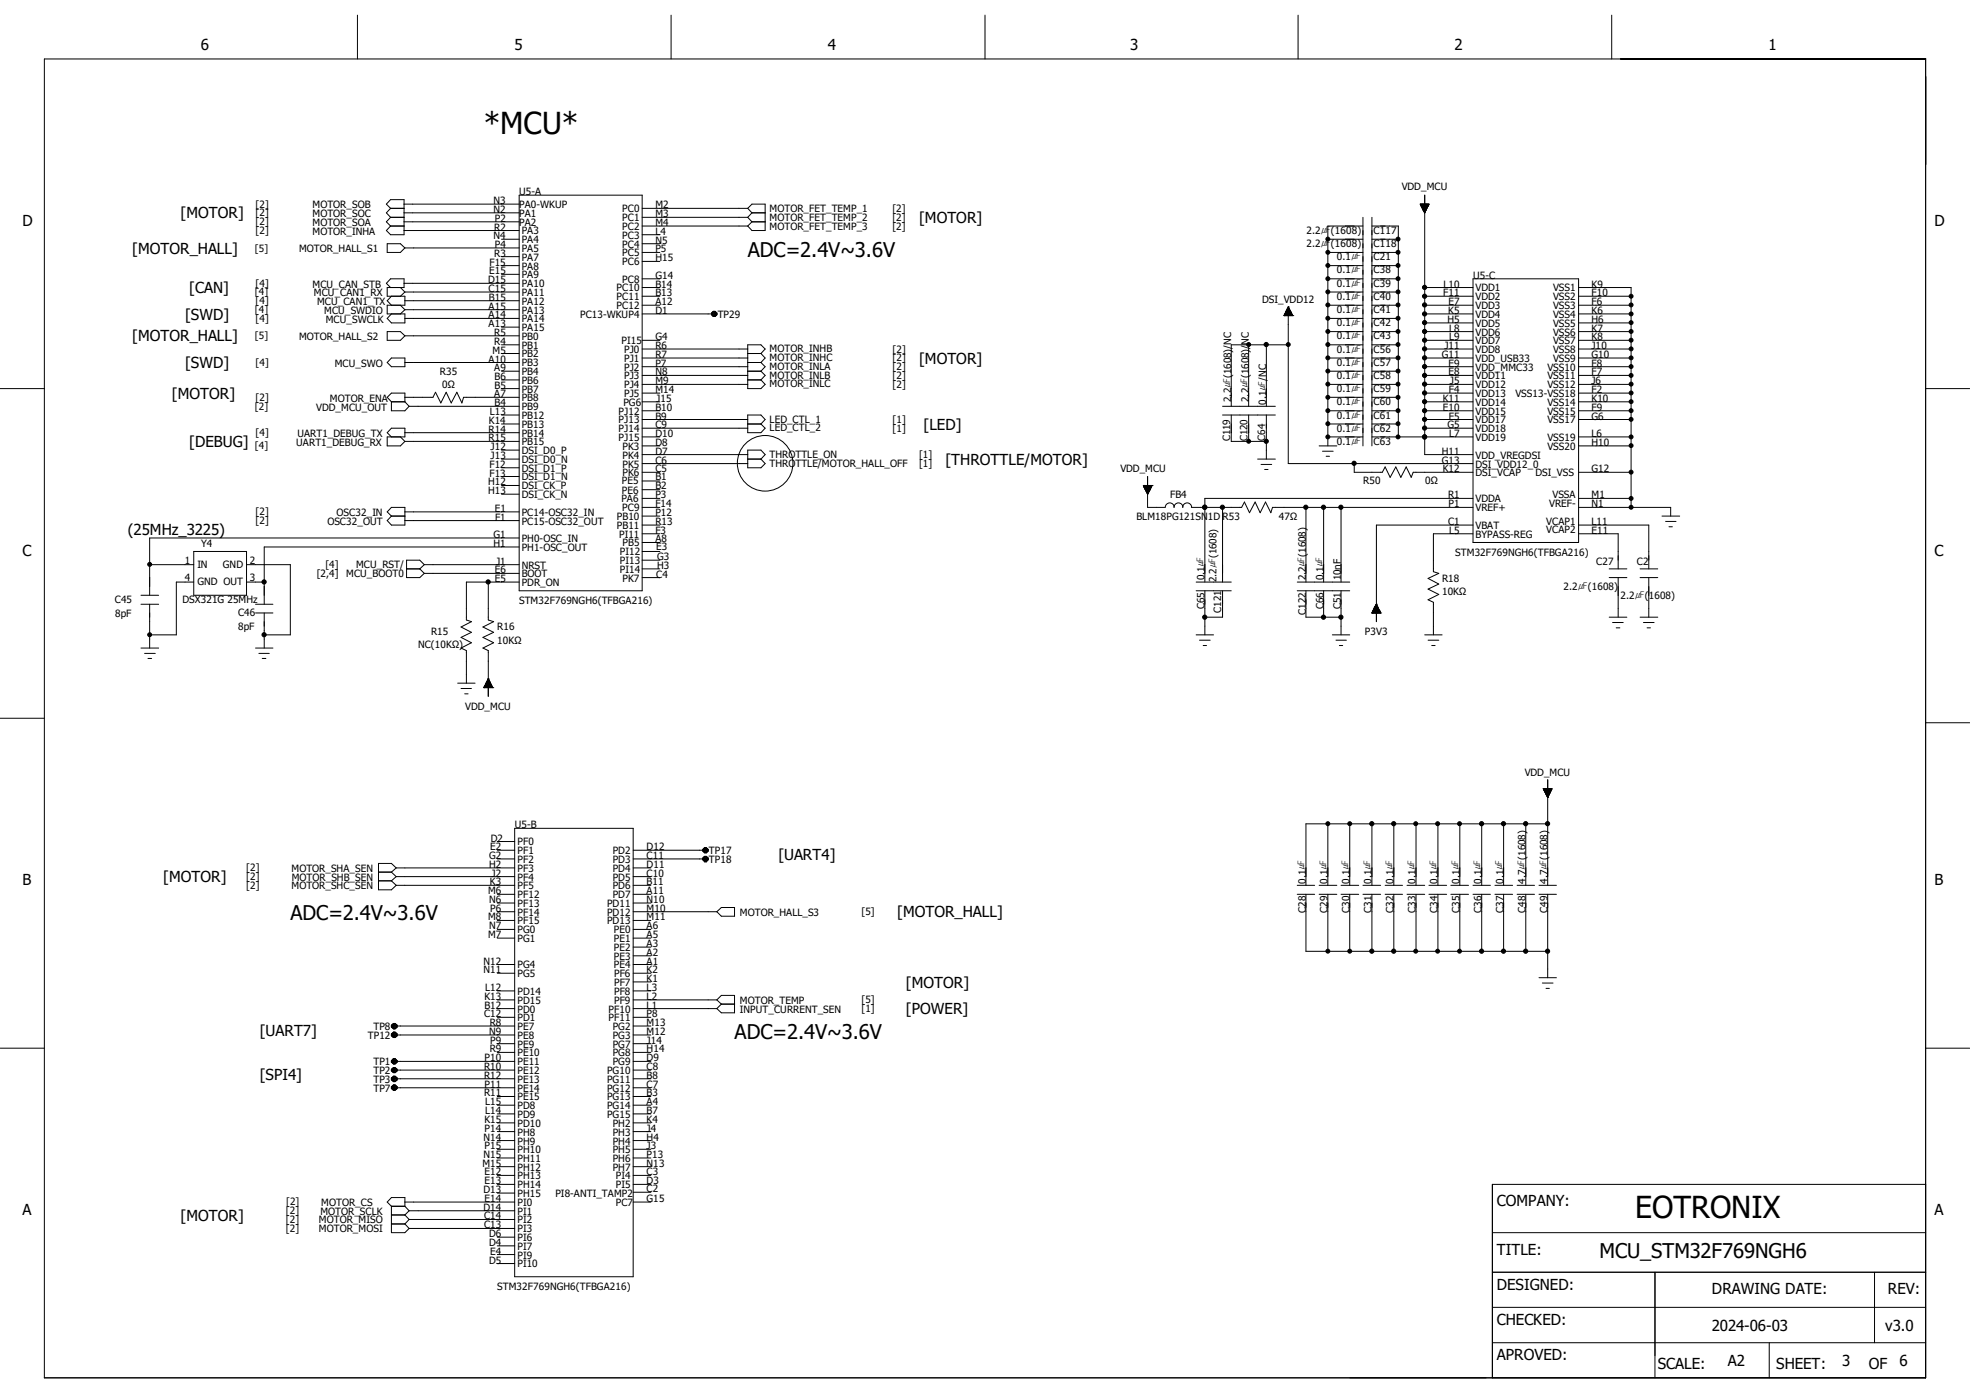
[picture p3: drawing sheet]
<svg xmlns="http://www.w3.org/2000/svg" width="297mm" height="210mm" viewBox="0 0 297 210" stroke-linecap="round" stroke-linejoin="round" font-family="sans-serif">
<defs><g id="words">
<g font-size="4.6">
<text x="72.9" y="20.2">*MCU*</text>
<text x="246.5" y="183.6">EOTRONIX</text>
</g>
<g font-size="3.1">
<text x="112.7" y="38.7">ADC=2.4V~3.6V</text>
<text x="43.8" y="138.8">ADC=2.4V~3.6V</text>
<text x="110.7" y="156.7">ADC=2.4V~3.6V</text>
<text x="241.2" y="189.7">MCU_STM32F769NGH6</text>
</g>
<g font-size="2.3">
<text x="30.3" y="7.6">6</text>
<text x="77.6" y="7.6">5</text>
<text x="124.8" y="7.6">4</text>
<text x="170.4" y="7.6">3</text>
<text x="219.3" y="7.6">2</text>
<text x="266.6" y="7.6">1</text>
<text x="3.4" y="34.1">D</text>
<text x="27.2" y="32.9">[MOTOR]</text>
<text x="138.6" y="33.6">[MOTOR]</text>
<text x="291.6" y="34.1">D</text>
<text x="19.9" y="38.2">[MOTOR_HALL]</text>
<text x="28.5" y="44.2">[CAN]</text>
<text x="19.9" y="51.5">[MOTOR_HALL]</text>
<text x="27.9" y="48.2">[SWD]</text>
<text x="27.9" y="55.5">[SWD]</text>
<text x="138.6" y="54.8">[MOTOR]</text>
<text x="25.9" y="60.1">[MOTOR]</text>
<text x="139.2" y="64.8">[LED]</text>
<text x="28.5" y="67.4">[DEBUG]</text>
<text x="142.5" y="70.1">[THROTTLE/MOTOR]</text>
<text x="3.4" y="83.8">C</text>
<text x="19.3" y="80.6">(25MHz_3225)</text>
<text x="291.6" y="83.8">C</text>
<text x="117.3" y="129.7">[UART4]</text>
<text x="3.4" y="133.5">B</text>
<text x="24.6" y="133">[MOTOR]</text>
<text x="291.6" y="133.5">B</text>
<text x="135.3" y="138.3">[MOTOR_HALL]</text>
<text x="136.6" y="148.9">[MOTOR]</text>
<text x="136.6" y="152.9">[POWER]</text>
<text x="39.2" y="156.2">[UART7]</text>
<text x="39.2" y="162.8">[SPI4]</text>
<text x="3.4" y="183.2">A</text>
<text x="27.2" y="184">[MOTOR]</text>
<text x="225.7" y="181.9">COMPANY:</text>
<text x="291.6" y="183.2">A</text>
<text x="225.7" y="189.1">TITLE:</text>
<text x="225.7" y="194.5">DESIGNED:</text>
<text x="258.1" y="195.1">DRAWING DATE:</text>
<text x="284.6" y="195.1">REV:</text>
<text x="225.7" y="199.8">CHECKED:</text>
<text x="258.1" y="200.6">2024-06-03</text>
<text x="284.2" y="200.6">v3.0</text>
<text x="225.7" y="205.1">APROVED:</text>
<text x="249.9" y="206.4">SCALE:</text>
<text x="260.5" y="205.9">A2</text>
<text x="267.8" y="206.4">SHEET:</text>
<text x="277.7" y="205.9">3</text>
<text x="281.8" y="206.4">OF</text>
<text x="286.4" y="205.9">6</text>
</g>
<g font-size="1.5">
<text x="78.3" y="29.4">U5-A</text>
<text x="211.3" y="28.7">VDD_MCU</text>
<text x="38.5" y="31.3">[2]</text>
<text x="38.5" y="32.6">[2]</text>
<text x="38.5" y="34">[2]</text>
<text x="38.5" y="35.3">[2]</text>
<text x="47.1" y="31.4">MOTOR_SOB</text>
<text x="47.1" y="32.8">MOTOR_SOC</text>
<text x="47.1" y="34.1">MOTOR_SOA</text>
<text x="47.1" y="35.4">MOTOR_INHA</text>
<text x="74.4" y="30.8">N3</text>
<text x="74.4" y="32.1">N2</text>
<text x="74.5" y="34.8">R2</text>
<text x="74.6" y="33.4">P2</text>
<text x="78.3" y="31.4">PA0-WKUP</text>
<text x="78.3" y="32.7">PA1</text>
<text x="78.3" y="34">PA2</text>
<text x="78.7" y="35.3">PA3</text>
<text x="93.8" y="32">PC0</text>
<text x="93.8" y="33.4">PC1</text>
<text x="93.8" y="34.7">PC2</text>
<text x="93.8" y="36">PC3</text>
<text x="98.8" y="31.4">M2</text>
<text x="98.8" y="32.8">M3</text>
<text x="98.8" y="34.1">M4</text>
<text x="98.8" y="35.4">L4</text>
<text x="116" y="32">MOTOR_FET_TEMP_1</text>
<text x="116" y="33.4">MOTOR_FET_TEMP_2</text>
<text x="116" y="34.7">MOTOR_FET_TEMP_3</text>
<text x="134.5" y="32">[2]</text>
<text x="134.5" y="33.3">[2]</text>
<text x="134.5" y="34.6">[2]</text>
<text x="197" y="35.3">2.2㎌(1608)</text>
<text x="207.1" y="35.3">C117</text>
<text x="38.4" y="37.9">[5]</text>
<text x="45.1" y="38">MOTOR_HALL_S1</text>
<text x="73.7" y="41.4">E15</text>
<text x="73.8" y="40">F15</text>
<text x="74.4" y="36.1">N4</text>
<text x="74.5" y="38.7">R3</text>
<text x="74.6" y="37.4">P4</text>
<text x="78.7" y="36.7">PA4</text>
<text x="78.7" y="38">PA5</text>
<text x="78.7" y="39.3">PA7</text>
<text x="78.7" y="40.6">PA8</text>
<text x="78.7" y="42">PA9</text>
<text x="93.8" y="37.3">PC4</text>
<text x="93.8" y="38.7">PC5</text>
<text x="93.8" y="40">PC6</text>
<text x="98.8" y="36.7">N5</text>
<text x="98.8" y="38.1">P5</text>
<text x="98.8" y="39.4">H15</text>
<text x="197" y="37.3">2.2㎌(1608)</text>
<text x="201.5" y="41.2">0.1㎌</text>
<text x="201.5" y="39.2">0.1㎌</text>
<text x="207.1" y="41.2">C38</text>
<text x="207.1" y="39.2">C21</text>
<text x="207.1" y="37.3">C118</text>
<text x="38.4" y="44.5">[4]</text>
<text x="38.4" y="47.2">[4]</text>
<text x="38.5" y="43.2">[4]</text>
<text x="38.5" y="45.8">[4]</text>
<text x="47.1" y="43.3">MCU_CAN_STB</text>
<text x="47.3" y="44.7">MCU_CAN1_RX</text>
<text x="47.8" y="46">MCU_CAN1_TX</text>
<text x="48.9" y="47.3">MCU_SWDIO</text>
<text x="73.6" y="42.7">D15</text>
<text x="73.7" y="44">C15</text>
<text x="73.7" y="46.7">A15</text>
<text x="73.7" y="45.3">B15</text>
<text x="78.7" y="43.3">PA10</text>
<text x="78.7" y="44.6">PA11</text>
<text x="78.7" y="45.9">PA12</text>
<text x="78.7" y="47.3">PA13</text>
<text x="87.5" y="47.9">PC13-WKUP4</text>
<text x="93" y="43.9">PC10</text>
<text x="93" y="45.3">PC11</text>
<text x="93" y="46.6">PC12</text>
<text x="93.8" y="42.6">PC8</text>
<text x="98.8" y="47.3">D1</text>
<text x="98.8" y="42">G14</text>
<text x="98.8" y="43.3">B14</text>
<text x="98.8" y="44.7">B13</text>
<text x="98.8" y="46">A12</text>
<text x="108.2" y="47.9">TP29</text>
<text x="190.3" y="45.6">DSI_VDD12</text>
<text x="201.5" y="47.2">0.1㎌</text>
<text x="201.5" y="45.2">0.1㎌</text>
<text x="201.5" y="43.2">0.1㎌</text>
<text x="207.1" y="47.2">C41</text>
<text x="207.1" y="45.2">C40</text>
<text x="207.1" y="43.2">C39</text>
<text x="217.6" y="44.7">F11</text>
<text x="217.6" y="43.3">L10</text>
<text x="218.4" y="47.3">K5</text>
<text x="218.4" y="46">E7</text>
<text x="222.1" y="42">U5-C</text>
<text x="222.5" y="47.9">VDD4</text>
<text x="222.5" y="46.6">VDD3</text>
<text x="222.5" y="45.3">VDD2</text>
<text x="222.5" y="43.9">VDD1</text>
<text x="234.1" y="45.3">VSS2</text>
<text x="234.1" y="43.9">VSS1</text>
<text x="234.1" y="46.6">VSS3</text>
<text x="234.1" y="47.9">VSS4</text>
<text x="239.9" y="44.7">F10</text>
<text x="239.9" y="43.3">K9</text>
<text x="239.9" y="46">F6</text>
<text x="239.9" y="47.3">K6</text>
<text x="38.4" y="51.2">[5]</text>
<text x="38.5" y="48.5">[4]</text>
<text x="45.1" y="51.2">MOTOR_HALL_S2</text>
<text x="49.1" y="48.7">MCU_SWCLK</text>
<text x="73.7" y="48">A14</text>
<text x="73.7" y="49.3">A13</text>
<text x="74.3" y="53.3">M5</text>
<text x="74.5" y="50.6">R5</text>
<text x="74.5" y="52">R4</text>
<text x="78.7" y="51.2">PB0</text>
<text x="78.7" y="52.6">PB1</text>
<text x="78.7" y="53.9">PB2</text>
<text x="78.7" y="48.6">PA14</text>
<text x="78.7" y="49.9">PA15</text>
<text x="93.7" y="51.9">PI15</text>
<text x="94.1" y="53.2">PJ0</text>
<text x="98.8" y="52.6">R6</text>
<text x="98.8" y="54">R7</text>
<text x="98.8" y="51.3">G4</text>
<text x="116" y="53.1">MOTOR_INHB</text>
<text x="134.6" y="53.2">[2]</text>
<text x="201.5" y="53.2">0.1㎌</text>
<text x="201.5" y="51.2">0.1㎌</text>
<text x="201.5" y="49.2">0.1㎌</text>
<text x="207.1" y="53.2">C56</text>
<text x="207.1" y="51.2">C43</text>
<text x="207.1" y="49.2">C42</text>
<text x="217.4" y="54">G11</text>
<text x="217.8" y="52.6">J11</text>
<text x="218.2" y="48.7">H5</text>
<text x="218.5" y="50">L8</text>
<text x="218.5" y="51.3">L9</text>
<text x="222.5" y="49.3">VDD5</text>
<text x="222.5" y="50.6">VDD6</text>
<text x="222.5" y="51.9">VDD7</text>
<text x="222.5" y="53.2">VDD8</text>
<text x="234.1" y="49.3">VSS5</text>
<text x="234.1" y="50.6">VSS6</text>
<text x="234.1" y="51.9">VSS7</text>
<text x="234.1" y="53.2">VSS8</text>
<text x="239.9" y="48.7">H6</text>
<text x="239.9" y="50">K7</text>
<text x="239.9" y="51.3">K8</text>
<text x="239.9" y="52.6">J10</text>
<text x="239.9" y="54">G10</text>
<text x="38.5" y="55.2">[4]</text>
<text x="50.5" y="55.3">MCU_SWO</text>
<text x="66.3" y="56.6">R35</text>
<text x="66.7" y="58.5">0Ω</text>
<text x="73.7" y="54.7">A10</text>
<text x="74.5" y="56">A9</text>
<text x="74.5" y="59.9">A7</text>
<text x="74.5" y="57.3">B6</text>
<text x="74.5" y="58.6">B5</text>
<text x="78.7" y="55.2">PB3</text>
<text x="78.7" y="56.6">PB4</text>
<text x="78.7" y="57.9">PB6</text>
<text x="78.7" y="59.2">PB7</text>
<text x="94.1" y="55.9">PJ2</text>
<text x="94.1" y="57.2">PJ3</text>
<text x="94.1" y="58.5">PJ4</text>
<text x="94.1" y="59.9">PJ5</text>
<text x="94.1" y="54.6">PJ1</text>
<text x="98.8" y="55.3">P7</text>
<text x="98.8" y="56.6">N8</text>
<text x="98.8" y="58">M9</text>
<text x="98.8" y="59.3">M14</text>
<text x="116" y="54.4">MOTOR_INHC</text>
<text x="116" y="55.8">MOTOR_INLA</text>
<text x="116" y="57.1">MOTOR_INLB</text>
<text x="116" y="58.4">MOTOR_INLC</text>
<text x="134.6" y="54.5">[2]</text>
<text x="134.6" y="55.8">[2]</text>
<text x="134.6" y="57.1">[2]</text>
<text x="134.6" y="58.5">[2]</text>
<text x="201.5" y="59.1">0.1㎌</text>
<text x="201.5" y="57.1">0.1㎌</text>
<text x="201.5" y="55.2">0.1㎌</text>
<text x="207.1" y="59.1">C59</text>
<text x="207.1" y="57.1">C58</text>
<text x="207.1" y="55.2">C57</text>
<text x="218.4" y="55.3">E9</text>
<text x="218.4" y="56.6">E8</text>
<text x="218.4" y="59.3">F4</text>
<text x="218.6" y="58">J5</text>
<text x="222.5" y="55.9">VDD_MMC33</text>
<text x="222.5" y="57.2">VDD11</text>
<text x="222.5" y="58.5">VDD12</text>
<text x="222.5" y="59.9">VDD13</text>
<text x="222.5" y="54.6">VDD_USB33</text>
<text x="228.5" y="59.9">VSS13-VSS18</text>
<text x="233.3" y="55.9">VSS10</text>
<text x="233.3" y="57.2">VSS11</text>
<text x="233.3" y="58.5">VSS12</text>
<text x="234.1" y="54.6">VSS9</text>
<text x="239.9" y="55.3">F8</text>
<text x="239.9" y="56.6">F7</text>
<text x="239.9" y="58">J6</text>
<text x="239.9" y="59.3">F2</text>
<text x="38.4" y="61.8">[2]</text>
<text x="38.5" y="65.7">[4]</text>
<text x="38.5" y="60.5">[2]</text>
<text x="44.8" y="65.8">UART1_DEBUG_TX</text>
<text x="47.7" y="61.9">VDD_MCU_OUT</text>
<text x="49.7" y="60.6">MOTOR_ENA</text>
<text x="73.7" y="65.2">R14</text>
<text x="73.7" y="63.9">K14</text>
<text x="73.8" y="62.6">L13</text>
<text x="74.5" y="61.3">B4</text>
<text x="78.7" y="63.2">PB12</text>
<text x="78.7" y="64.5">PB13</text>
<text x="78.7" y="65.8">PB14</text>
<text x="78.7" y="60.5">PB8</text>
<text x="78.7" y="61.8">PB9</text>
<text x="93.3" y="62.5">PJ12</text>
<text x="93.3" y="63.8">PJ13</text>
<text x="93.3" y="65.2">PJ14</text>
<text x="94" y="61.2">PG6</text>
<text x="98.8" y="61.9">B10</text>
<text x="98.8" y="63.2">B9</text>
<text x="98.8" y="64.6">C9</text>
<text x="98.8" y="65.9">D10</text>
<text x="98.9" y="60.6">J15</text>
<text x="116" y="63.7">LED_CTL_1</text>
<text x="116" y="65">LED_CTL_2</text>
<text x="134.6" y="63.8">[1]</text>
<text x="134.6" y="65.1">[1]</text>
<text x="185.6" y="60.6" transform="rotate(-90 185.6 60.6)">2.2㎌(1608)/NC</text>
<text x="188.3" y="60.6" transform="rotate(-90 188.3 60.6)">2.2㎌(1608)/NC</text>
<text x="190.9" y="61" transform="rotate(-90 190.9 61)">0.1㎌/NC</text>
<text x="201.5" y="65.1">0.1㎌</text>
<text x="201.5" y="63.1">0.1㎌</text>
<text x="201.5" y="61.1">0.1㎌</text>
<text x="207.1" y="65.1">C62</text>
<text x="207.1" y="63.1">C61</text>
<text x="207.1" y="61.1">C60</text>
<text x="217.5" y="60.6">K11</text>
<text x="217.6" y="61.9">E10</text>
<text x="218.2" y="64.6">G5</text>
<text x="218.4" y="63.2">F5</text>
<text x="218.5" y="65.9">L7</text>
<text x="222.5" y="65.2">VDD18</text>
<text x="222.5" y="61.2">VDD14</text>
<text x="222.5" y="62.5">VDD15</text>
<text x="222.5" y="63.8">VDD17</text>
<text x="233.3" y="61.2">VSS14</text>
<text x="233.3" y="62.5">VSS15</text>
<text x="233.3" y="63.8">VSS17</text>
<text x="239.9" y="60.6">K10</text>
<text x="239.9" y="61.9">F9</text>
<text x="239.9" y="63.2">G6</text>
<text x="239.9" y="65.9">L6</text>
<text x="38.4" y="67.7">[4]</text>
<text x="44.7" y="67.2">UART1_DEBUG_RX</text>
<text x="73.7" y="66.5">R15</text>
<text x="73.8" y="71.8">F13</text>
<text x="73.8" y="70.5">F12</text>
<text x="74" y="67.9">J12</text>
<text x="74" y="69.2">J13</text>
<text x="78.7" y="67.1">PB15</text>
<text x="78.7" y="68.5">DSI_D0_P</text>
<text x="78.7" y="69.8">DSI_D0_N</text>
<text x="78.7" y="71.1">DSI_D1_P</text>
<text x="93.3" y="66.5">PJ15</text>
<text x="93.9" y="67.8">PK3</text>
<text x="93.9" y="69.1">PK4</text>
<text x="93.9" y="70.5">PK5</text>
<text x="93.9" y="71.8">PK6</text>
<text x="98.8" y="67.2">D8</text>
<text x="98.8" y="68.5">D7</text>
<text x="98.8" y="69.9">C6</text>
<text x="98.8" y="71.2">C5</text>
<text x="116" y="69">THROTTLE_ON</text>
<text x="116" y="70.4">THROTTLE/MOTOR_HALL_OFF</text>
<text x="138.6" y="69">[1]</text>
<text x="138.6" y="70.4">[1]</text>
<text x="168.9" y="71.2">VDD_MCU</text>
<text x="185.5" y="66.5" transform="rotate(-90 185.5 66.5)">C119</text>
<text x="188.1" y="66.5" transform="rotate(-90 188.1 66.5)">C120</text>
<text x="190.8" y="66.4" transform="rotate(-90 190.8 66.4)">C64</text>
<text x="201.5" y="67.1">0.1㎌</text>
<text x="207.1" y="67.1">C63</text>
<text x="217.4" y="68.5">H11</text>
<text x="217.4" y="69.9">G13</text>
<text x="217.5" y="71.2">K12</text>
<text x="222.5" y="69.1">VDD_VREGDSI</text>
<text x="222.5" y="66.5">VDD19</text>
<text x="222.5" y="71.8">DSI_VCAP</text>
<text x="222.5" y="70.5">DSI_VDD12_0</text>
<text x="231.5" y="71.8">DSI_VSS</text>
<text x="233.3" y="66.5">VSS19</text>
<text x="233.3" y="67.8">VSS20</text>
<text x="239.9" y="67.2">H10</text>
<text x="239.9" y="71.2">G12</text>
<text x="38.5" y="77.7">[2]</text>
<text x="50.8" y="77.8">OSC32_IN</text>
<text x="73.6" y="73.2">H12</text>
<text x="73.6" y="74.5">H13</text>
<text x="74.6" y="77.2">E1</text>
<text x="78.7" y="77.8">PC14-OSC32_IN</text>
<text x="78.7" y="73.8">DSI_CK_P</text>
<text x="78.7" y="75.1">DSI_CK_N</text>
<text x="78.7" y="72.4">DSI_D1_N</text>
<text x="93.7" y="75.7">PA6</text>
<text x="93.8" y="73">PE5</text>
<text x="93.8" y="74.4">PE6</text>
<text x="93.8" y="77.1">PC9</text>
<text x="98.8" y="75.1">P3</text>
<text x="98.8" y="77.8">P12</text>
<text x="98.8" y="76.4">F14</text>
<text x="98.8" y="72.4">B1</text>
<text x="98.8" y="73.7">B2</text>
<text x="176.4" y="75.1">FB4</text>
<text x="205.5" y="73">R50</text>
<text x="214.9" y="73">0Ω</text>
<text x="218.3" y="75.1">R1</text>
<text x="218.4" y="76.5">P1</text>
<text x="222.5" y="77.1">VREF+</text>
<text x="222.5" y="75.7">VDDA</text>
<text x="233.6" y="76.5">VREF-</text>
<text x="234.1" y="75.1">VSSA</text>
<text x="239.9" y="76.5">N1</text>
<text x="239.9" y="75.1">M1</text>
<text x="30.3" y="82.5">Y4</text>
<text x="38.5" y="79">[2]</text>
<text x="49.4" y="79.2">OSC32_OUT</text>
<text x="74.4" y="81.1">G1</text>
<text x="74.4" y="82.5">H1</text>
<text x="74.6" y="78.5">F1</text>
<text x="78.7" y="79.1">PC15-OSC32_OUT</text>
<text x="78.7" y="81.7">PH0-OSC_IN</text>
<text x="78.7" y="83.1">PH1-OSC_OUT</text>
<text x="93" y="78.4">PB10</text>
<text x="93" y="79.8">PB11</text>
<text x="93.3" y="81.1">PI11</text>
<text x="93.5" y="83.7">PI12</text>
<text x="93.9" y="82.4">PB5</text>
<text x="98.8" y="79.2">R13</text>
<text x="98.8" y="80.5">F3</text>
<text x="98.8" y="81.8">A8</text>
<text x="98.9" y="83">E3</text>
<text x="171.3" y="78.4">BLM18PG121SN1D R53</text>
<text x="192.8" y="78.4">47Ω</text>
<text x="218.3" y="79.2">C1</text>
<text x="218.5" y="80.5">L5</text>
<text x="219.4" y="83.8">STM32F769NGH6(TFBGA216)</text>
<text x="222.5" y="79.8">VBAT</text>
<text x="222.5" y="81.1">BYPASS-REG</text>
<text x="233.1" y="80.4">VCAP2</text>
<text x="233.1" y="79.1">VCAP1</text>
<text x="239.9" y="80.5">E11</text>
<text x="239.9" y="79.2">L11</text>
<text x="27.9" y="85">1</text>
<text x="27.9" y="87.6">4</text>
<text x="29.8" y="85.6">IN</text>
<text x="29.8" y="88.2">GND OUT</text>
<text x="33.6" y="85.6">GND</text>
<text x="37.7" y="85">2</text>
<text x="37.7" y="87.6">3</text>
<text x="47.8" y="87">[2,4]</text>
<text x="49.1" y="85.6">[4]</text>
<text x="52.2" y="87">MCU_BOOT0</text>
<text x="53.7" y="85.6">MCU_RST/</text>
<text x="74.6" y="86.4">E6</text>
<text x="74.6" y="87.8">E5</text>
<text x="74.8" y="85.1">J1</text>
<text x="78.7" y="85.7">NRST</text>
<text x="78.7" y="87">BOOT</text>
<text x="78.7" y="88.3">PDR_ON</text>
<text x="93.5" y="86.4">PI14</text>
<text x="93.5" y="85">PI13</text>
<text x="93.9" y="87.7">PK7</text>
<text x="98.9" y="87.1">C4</text>
<text x="99.1" y="85.8">H3</text>
<text x="99.1" y="84.5">G3</text>
<text x="181.6" y="87.5" transform="rotate(-90 181.6 87.5)">0.1㎌</text>
<text x="183.4" y="87.8" transform="rotate(-90 183.4 87.8)">2.2㎌(1608)</text>
<text x="196.9" y="87.5" transform="rotate(-90 196.9 87.5)">2.2㎌(1608)</text>
<text x="199.5" y="87.5" transform="rotate(-90 199.5 87.5)">0.1㎌</text>
<text x="202.1" y="87.5" transform="rotate(-90 202.1 87.5)">10nF</text>
<text x="217.4" y="87.8">R18</text>
<text x="217.4" y="89.7">10KΩ</text>
<text x="235.7" y="88.9">2.2㎌(1608)</text>
<text x="240.7" y="85.1">C27</text>
<text x="246.8" y="85.1">C2</text>
<text x="17.3" y="90.9">C45</text>
<text x="17.4" y="93">8pF</text>
<text x="27.5" y="90.9">DSX321G 25MHz</text>
<text x="35.9" y="92.9">C46</text>
<text x="35.9" y="95">8pF</text>
<text x="65" y="95.7">R15</text>
<text x="75" y="95">R16</text>
<text x="78.3" y="91.1">STM32F769NGH6(TFBGA216)</text>
<text x="181.6" y="91.9" transform="rotate(-90 181.6 91.9)">C65</text>
<text x="184.1" y="92.4" transform="rotate(-90 184.1 92.4)">C121</text>
<text x="196.9" y="92.7" transform="rotate(-90 196.9 92.7)">C122</text>
<text x="199.5" y="91.9" transform="rotate(-90 199.5 91.9)">C66</text>
<text x="202.1" y="91.9" transform="rotate(-90 202.1 91.9)">C51</text>
<text x="205.8" y="95.7">P3V3</text>
<text x="244.3" y="90.3">2.2㎌(1608)</text>
<text x="63" y="97.7">NC(10KΩ)</text>
<text x="75" y="97">10KΩ</text>
<text x="70.1" y="107">VDD_MCU</text>
<text x="229.9" y="116.9">VDD_MCU</text>
<text x="77.6" y="124.9">U5-B</text>
<text x="37.1" y="131.4">[2]</text>
<text x="43.9" y="131.4">MOTOR_SHA_SEN</text>
<text x="73.7" y="129.5">G2</text>
<text x="73.7" y="130.9">H2</text>
<text x="73.9" y="128.2">E2</text>
<text x="74" y="126.9">D2</text>
<text x="78" y="128.8">PF1</text>
<text x="78" y="130.1">PF2</text>
<text x="78" y="131.4">PF3</text>
<text x="78" y="127.5">PF0</text>
<text x="92.4" y="128.8">PD2</text>
<text x="92.4" y="130.1">PD3</text>
<text x="92.4" y="131.4">PD4</text>
<text x="97.5" y="128.2">D12</text>
<text x="97.5" y="129.5">C11</text>
<text x="97.5" y="130.9">D11</text>
<text x="106.9" y="128.8">TP17</text>
<text x="106.9" y="130.1">TP18</text>
<text x="37.1" y="132.7">[2]</text>
<text x="37.1" y="134">[2]</text>
<text x="43.9" y="134.1">MOTOR_SHC_SEN</text>
<text x="44" y="132.8">MOTOR_SHB_SEN</text>
<text x="73.6" y="134.8">M6</text>
<text x="73.7" y="136.1">N6</text>
<text x="73.9" y="133.5">K3</text>
<text x="73.9" y="137.5">P6</text>
<text x="74.1" y="132.2">J2</text>
<text x="78" y="132.8">PF4</text>
<text x="78" y="134.1">PF5</text>
<text x="78" y="135.4">PF12</text>
<text x="78" y="136.7">PF13</text>
<text x="91.5" y="136.7">PD11</text>
<text x="92.4" y="132.8">PD5</text>
<text x="92.4" y="134.1">PD6</text>
<text x="92.4" y="135.4">PD7</text>
<text x="97.5" y="136.1">N10</text>
<text x="97.5" y="137.5">M10</text>
<text x="97.5" y="132.2">C10</text>
<text x="97.5" y="133.5">B11</text>
<text x="97.5" y="134.8">A11</text>
<text x="196.9" y="137.6" transform="rotate(-90 196.9 137.6)">C28</text>
<text x="196.9" y="133.2" transform="rotate(-90 196.9 133.2)">0.1㎌</text>
<text x="200.2" y="137.6" transform="rotate(-90 200.2 137.6)">C29</text>
<text x="200.2" y="133.2" transform="rotate(-90 200.2 133.2)">0.1㎌</text>
<text x="203.5" y="137.6" transform="rotate(-90 203.5 137.6)">C30</text>
<text x="203.5" y="133.2" transform="rotate(-90 203.5 133.2)">0.1㎌</text>
<text x="206.8" y="137.6" transform="rotate(-90 206.8 137.6)">C31</text>
<text x="206.8" y="133.2" transform="rotate(-90 206.8 133.2)">0.1㎌</text>
<text x="210.1" y="137.6" transform="rotate(-90 210.1 137.6)">C32</text>
<text x="210.1" y="133.2" transform="rotate(-90 210.1 133.2)">0.1㎌</text>
<text x="213.4" y="137.6" transform="rotate(-90 213.4 137.6)">C33</text>
<text x="213.4" y="133.2" transform="rotate(-90 213.4 133.2)">0.1㎌</text>
<text x="216.7" y="137.6" transform="rotate(-90 216.7 137.6)">C34</text>
<text x="216.7" y="133.2" transform="rotate(-90 216.7 133.2)">0.1㎌</text>
<text x="220.1" y="137.6" transform="rotate(-90 220.1 137.6)">C35</text>
<text x="220.1" y="133.2" transform="rotate(-90 220.1 133.2)">0.1㎌</text>
<text x="223.4" y="137.6" transform="rotate(-90 223.4 137.6)">C36</text>
<text x="223.4" y="133.2" transform="rotate(-90 223.4 133.2)">0.1㎌</text>
<text x="226.7" y="137.6" transform="rotate(-90 226.7 137.6)">C37</text>
<text x="226.7" y="133.2" transform="rotate(-90 226.7 133.2)">0.1㎌</text>
<text x="230" y="137.6" transform="rotate(-90 230 137.6)">C48</text>
<text x="230" y="133.2" transform="rotate(-90 230 133.2)">4.7㎌(1608)</text>
<text x="233.3" y="137.6" transform="rotate(-90 233.3 137.6)">C49</text>
<text x="233.3" y="133.2" transform="rotate(-90 233.3 133.2)">4.7㎌(1608)</text>
<text x="73.6" y="138.8">M8</text>
<text x="73.6" y="141.4">M7</text>
<text x="73.7" y="140.1">N7</text>
<text x="78" y="138">PF14</text>
<text x="78" y="139.4">PF15</text>
<text x="78" y="140.7">PG0</text>
<text x="78" y="142">PG1</text>
<text x="91.5" y="138">PD12</text>
<text x="91.5" y="139.4">PD13</text>
<text x="92.5" y="143.4">PE2</text>
<text x="92.5" y="140.7">PE0</text>
<text x="92.5" y="142">PE1</text>
<text x="97.5" y="142.8">A3</text>
<text x="97.5" y="140.1">A6</text>
<text x="97.5" y="141.4">A5</text>
<text x="97.5" y="138.8">M11</text>
<text x="111.5" y="138">MOTOR_HALL_S3</text>
<text x="129.9" y="138">[5]</text>
<text x="72.9" y="145.4">N12</text>
<text x="72.9" y="146.7">N11</text>
<text x="73.2" y="149.4">L12</text>
<text x="78" y="146">PG4</text>
<text x="78" y="147.3">PG5</text>
<text x="78" y="150">PD14</text>
<text x="92.5" y="144.7">PE3</text>
<text x="92.5" y="146">PE4</text>
<text x="92.6" y="147.3">PF6</text>
<text x="92.6" y="148.6">PF7</text>
<text x="92.6" y="150">PF8</text>
<text x="97.5" y="144.1">A2</text>
<text x="97.5" y="145.4">A1</text>
<text x="97.5" y="146.7">K2</text>
<text x="97.5" y="148">K1</text>
<text x="97.5" y="149.4">L3</text>
<text x="56.3" y="155.3">TP8</text>
<text x="73" y="153.4">C12</text>
<text x="73" y="150.7">K13</text>
<text x="73" y="152.1">B12</text>
<text x="73.8" y="154.7">R8</text>
<text x="78" y="155.3">PE7</text>
<text x="78" y="151.3">PD15</text>
<text x="78" y="152.7">PD0</text>
<text x="78" y="154">PD1</text>
<text x="91.7" y="152.7">PF10</text>
<text x="91.7" y="154">PF11</text>
<text x="92.4" y="155.3">PG2</text>
<text x="92.6" y="151.3">PF9</text>
<text x="97.5" y="150.7">L2</text>
<text x="97.5" y="152.1">L1</text>
<text x="97.5" y="153.4">P8</text>
<text x="97.5" y="154.7">M13</text>
<text x="111.5" y="151.3">MOTOR_TEMP</text>
<text x="111.5" y="152.7">INPUT_CURRENT_SEN</text>
<text x="129.9" y="151.3">[5]</text>
<text x="129.9" y="152.6">[1]</text>
<text x="55.5" y="156.6">TP12</text>
<text x="56.3" y="160.6">TP1</text>
<text x="56.3" y="161.9">TP2</text>
<text x="73" y="161.3">R10</text>
<text x="73.1" y="160">P10</text>
<text x="73.7" y="156">N9</text>
<text x="73.8" y="158.7">R9</text>
<text x="73.9" y="157.4">P9</text>
<text x="78" y="156.6">PE8</text>
<text x="78" y="157.9">PE9</text>
<text x="78" y="159.3">PE10</text>
<text x="78" y="160.6">PE11</text>
<text x="78" y="161.9">PE12</text>
<text x="91.5" y="161.9">PG10</text>
<text x="92.4" y="156.6">PG3</text>
<text x="92.4" y="157.9">PG7</text>
<text x="92.4" y="159.3">PG8</text>
<text x="92.4" y="160.6">PG9</text>
<text x="97.5" y="156">M12</text>
<text x="97.5" y="157.4">J14</text>
<text x="97.5" y="158.7">H14</text>
<text x="97.5" y="160">D9</text>
<text x="97.5" y="161.3">C8</text>
<text x="56.3" y="163.2">TP3</text>
<text x="56.3" y="164.6">TP7</text>
<text x="73" y="162.6">R12</text>
<text x="73" y="165.3">R11</text>
<text x="73.1" y="164">P11</text>
<text x="73.2" y="166.6">L15</text>
<text x="73.2" y="167.9">L14</text>
<text x="78" y="163.2">PE13</text>
<text x="78" y="164.6">PE14</text>
<text x="78" y="165.9">PE15</text>
<text x="78" y="167.2">PD8</text>
<text x="91.5" y="163.2">PG11</text>
<text x="91.5" y="164.6">PG12</text>
<text x="91.5" y="165.9">PG13</text>
<text x="91.5" y="167.2">PG14</text>
<text x="97.5" y="162.6">B8</text>
<text x="97.5" y="164">C7</text>
<text x="97.5" y="165.3">B3</text>
<text x="97.5" y="166.6">A4</text>
<text x="97.5" y="167.9">B7</text>
<text x="72.9" y="172">N14</text>
<text x="73" y="169.3">K15</text>
<text x="73.1" y="170.6">P14</text>
<text x="73.1" y="173.3">P15</text>
<text x="78" y="171.2">PH8</text>
<text x="78" y="172.6">PH9</text>
<text x="78" y="173.9">PH10</text>
<text x="78" y="168.5">PD9</text>
<text x="78" y="169.9">PD10</text>
<text x="91.5" y="168.5">PG15</text>
<text x="92.4" y="169.9">PH2</text>
<text x="92.4" y="171.2">PH3</text>
<text x="92.4" y="172.6">PH4</text>
<text x="92.4" y="173.9">PH5</text>
<text x="97.5" y="169.3">K4</text>
<text x="97.5" y="170.6">J4</text>
<text x="97.5" y="172">H4</text>
<text x="97.5" y="173.3">J3</text>
<text x="72.7" y="175.9">M15</text>
<text x="72.9" y="174.6">N15</text>
<text x="72.9" y="179.9">D13</text>
<text x="73.1" y="177.2">E12</text>
<text x="73.1" y="178.6">E13</text>
<text x="78" y="175.2">PH11</text>
<text x="78" y="176.5">PH12</text>
<text x="78" y="177.8">PH13</text>
<text x="78" y="179.2">PH14</text>
<text x="92.4" y="175.2">PH6</text>
<text x="92.4" y="176.5">PH7</text>
<text x="92.8" y="177.8">PI4</text>
<text x="92.8" y="179.2">PI5</text>
<text x="97.5" y="174.6">P13</text>
<text x="97.5" y="175.9">N13</text>
<text x="97.5" y="179.7">C2</text>
<text x="97.5" y="177.2">C3</text>
<text x="97.5" y="178.6">D3</text>
<text x="43.1" y="183">[2]</text>
<text x="43.1" y="184.4">[2]</text>
<text x="43.1" y="185.7">[2]</text>
<text x="43.1" y="181.7">[2]</text>
<text x="48.1" y="184.4">MOTOR_MISO</text>
<text x="48.1" y="185.8">MOTOR_MOSI</text>
<text x="48.3" y="183.1">MOTOR_SCLK</text>
<text x="48.4" y="181.9">MOTOR_CS</text>
<text x="72.9" y="182.5">D14</text>
<text x="73" y="183.9">C14</text>
<text x="73" y="185.2">C13</text>
<text x="73.1" y="181.2">E14</text>
<text x="78" y="180.5">PH15</text>
<text x="78" y="181.8">PI0</text>
<text x="78" y="184.4">PI2</text>
<text x="78" y="185.8">PI3</text>
<text x="78" y="183.1">PI1</text>
<text x="83.7" y="180.5">PI8-ANTI_TAMP2</text>
<text x="92.8" y="181.8">PC7</text>
<text x="97.5" y="181.2">G15</text>
<text x="73.7" y="190.5">D5</text>
<text x="73.7" y="186.5">D6</text>
<text x="73.7" y="187.8">D4</text>
<text x="73.9" y="189.1">E4</text>
<text x="78" y="189.7">PI9</text>
<text x="78" y="191.1">PI10</text>
<text x="78" y="187.1">PI6</text>
<text x="78" y="188.4">PI7</text>
<text x="75" y="194.5">STM32F769NGH6(TFBGA216)</text>
</g>
</g></defs>
<g fill="none" stroke="#000" stroke-width=".15">
<path d="M6.7 8.9h283.6v198.8h-283.6zM53.9 2.3v6.6M101.2 2.3v6.6M148.5 2.3v6.6M195.7 2.3v6.6M243 2.3v6.6M58.4 36.7h2l.6 .7-.6 .7h-2zM58.9 31.4h2M58.9 32.8h2M58.9 34.1h2M58.9 31.4l-.6-.6 .6-.7h2v5.3h-2l-.6-.6 .6-.7M58.9 31.4l-.6 .7 .6 .7"/>
<path d="M58.9 32.8l-.6 .6 .6 .7M60.9 30.8h17.4M60.9 32.1h17.4M60.9 33.4h17.4M60.9 34.8h17.4M61 37.4h17.3M75.6 36.1h2.7M75.6 38.7h2.7M78.3 29.4h18.5v59.7h-18.5zM96.8 31.4h15.9M96.8 32.8h15.9M96.8 34.1h15.9"/>
<path d="M96.8 35.4h2.7M96.8 36.7h2.7M96.8 38.1h2.7M96.8 39.4h2.7M112.7 31.4l.7-.6h2v4h-2l-.7-.7M112.7 31.4l.7 .7M112.7 32.8l.7 .6M113.4 32.1h2M113.4 33.4h2M113.4 32.1l-.7 .7M113.4 33.4l-.7 .7M200.2 36.1h5.3"/>
<path d="M200.2 38.1h5.3M205.5 34.1h-5.3v33.1M205.5 32.8v34.4M206.8 34.1h4v31.8M206.8 36.1h4M206.8 38.1h4M206.8 32.8v34.4M214.2 30.9h1.2M214.2 30.8h.1M214.2 30.8v.1h1.2v-.1M214.2 31.1h1.1M214.2 30.8v.2h1.1"/>
<path d="M214.3 30.8v.4h1v-.4M214.3 31.1h1M214.3 31.2h.9M214.4 31.3h.8M214.4 30.8v.4M214.4 31.4h.7M214.4 30.8v.5M214.5 30.8v.7M214.5 30.8v.8h.6v-.8M214.5 31.5h.6M214.5 30.8v.9h.5M214.6 31.7h.4"/>
<path d="M214.6 30.8v1h.3v-1M214.7 31.8h.2M214.7 30.8v1.1M214.7 32h.2M214.8 32.1h.1M214.8 30.8v1.2M214.8 29.4v39.1h7.3M214.9 30.8v1.1h-.2M215 30.8v.9h-.5M215.1 30.8v.7h-.6M215.1 30.8v.5M215.2 30.8v.4"/>
<path d="M215.3 30.8v.2M215.4 30.8h-1.3l.7 1.3M215.4 30.8l-.6 1.3M215.4 30.8h.1M0 58.6h6.7M58.4 50h2l.6 .6-.6 .7h-2zM58.9 43.3l-.6-.6 .6-.7h2v1.3h-2.5v1.4h2.6v1.3h-2.6v1.3h2.6v1.4h-2l-.6-.7 .6-.7M59 54h2v1.3h-2l-.6-.6zM59 44.7l-.6 .6 .6 .7M60.4 43.3l.6 .7M60.4 46l.6 .7M60.9 42.7h17.4"/>
<path d="M61 50.6h17.3M61 44h17.3M61 45.3h17.3M61 46.7h17.3M61 48h17.3M61 54.7h17.3M61 59.9h4.3l.4-.8 .8 1.6 .8-1.6 .7 1.6 .9-1.6 .7 1.6 .3-.8h8.4M61 44l-.6 .7M61 46.7l-.6 .6M75.6 58.6h2.7M75.6 52h2.7M75.6 53.3h2.7"/>
<path d="M75.6 40h2.7M75.6 41.4h2.7M75.6 49.3h2.7M75.6 56h2.7M75.6 57.3h2.7M96.8 47.3h11.3M96.8 42h2.7M96.8 43.3h2.7M96.8 44.7h2.7M96.8 46h2.7M96.8 55.3h15.9M96.8 56.6h15.9"/>
<path d="M96.8 58h15.9M96.8 59.3h2.7M96.8 52.6h15.9M96.8 54h15.9M96.8 51.3h2.7M107.3 47.2v.3M107.3 47.5l.2 .2M107.3 47.5h.8M107.3 47.2h.8M107.4 47v.6h.5v-.5h-.5M107.5 46.9h.3M107.5 46.9l-.2 .3"/>
<path d="M107.5 47.7h.3M107.5 46.9v.8M107.7 46.9v.8M107.8 46.9l.3 .3M107.8 46.9v.8M108.1 47.2v.3M108.1 47.5l-.3 .2M112.7 53.3h2M112.7 54.7h2M112.7 56h2M112.7 57.3h2M114.7 53.3l.7-.7-.7-.6h-2v6.6h2l.7-.6-.7-.7"/>
<path d="M114.7 53.3l.7 .7-.7 .7M114.7 54.7l.7 .6-.7 .7M114.7 56l.7 .6-.7 .7M188.3 52v9.3M190.9 52v9.3M193.6 47.6h.1M193.6 47.6h1.3M193.6 47.5h1.3M193.6 47.5h1.3v.1M193.6 47.5v.1M193.7 47.5h1.1M193.7 47.4h1.1v.2"/>
<path d="M193.7 47.4v.2M193.7 47.3h1.1M193.7 47.6v-.3h1v.3M193.8 47.2h.9M193.8 47.6v-.4h.9v.4M193.8 47.1h.9M193.8 47.1h.8v.5M193.9 47.6v-.7h.7v.7M193.9 46.9h.7M193.9 46.9h.6v.7M193.9 46.8v.8M194 46.8h.5"/>
<path d="M194 46.8h.5v.8M194 46.7v.9M194.1 46.7h.3M194.1 46.7h.3v.9M194.1 46.6v1M194.1 46.6h.3M194.1 46.5h.3v1.1M194.1 46.5v1.1M194.1 46.5h.3M194.2 46.4h.1v1.2M194.2 46.3h.1M194.2 52h-8.6v9.3"/>
<path d="M194.2 46.3v23.6h27.9M194.2 46.3l-.6 1.3M194.2 46.3l.7 1.3M194.2 46.3l.1 1.3M194.3 46.4h-.1v1.2M194.6 47h-.8v.6M194.9 47.6h.1M200.2 52h5.3M200.2 42h5.3M200.2 40h5.3M200.2 44h5.3M200.2 48h5.3"/>
<path d="M200.2 46h5.3M200.2 56h5.3M200.2 59.9h5.3M200.2 58h5.3M200.2 54h5.3M200.2 50h5.3M206.8 52h4M206.8 42h4M206.8 40h4M206.8 44h4M206.8 48h4M206.8 46h4"/>
<path d="M206.8 56h4M206.8 59.9h4M206.8 58h4M206.8 54h4M206.8 50h4M214.8 47.3h7.3M214.8 43.3h7.3M214.8 44.7h7.3M214.8 46h7.3M214.8 55.3h7.3M214.8 56.6h7.3M214.8 58h7.3"/>
<path d="M214.8 59.3h7.3M214.8 52.6h7.3M214.8 54h7.3M214.8 51.3h7.3M214.8 48.7h7.3M214.8 50h7.3M222.1 42h15.9v39.8h-15.9zM238 47.3h7.9M238 43.3h7.9v33.2M238 44.7h7.9M238 46h7.9M238 55.3h7.9"/>
<path d="M238 56.6h7.9M238 58h7.9M238 59.3h7.9M238 52.6h7.9M238 54h7.9M238 51.3h7.9M238 48.7h7.9M238 50h7.9M290.3 58.6h6.7M59 77.8h2M59 76.5h2v2.7h-2l-.6-.7 .6-.7-.6-.6zM59 60.6l-.6-.7 .6-.6h2v1.3"/>
<path d="M59 60.6v1.3h2l.7-.6M59 65.9l-.6-.7 .6-.6h2v1.3h-2.6v1.3h2l.6-.7M59 60.6h2M60.4 65.9l.6 .6M61 65.2h17.3M61 66.5h17.3M61 77.2h17.3M61 78.5h17.3M61 60.6l.7 .7M61.7 61.3h16.6M75.6 62.6h2.7M75.6 63.9h2.7"/>
<path d="M75.6 67.9h2.7M75.6 73.2h2.7M75.6 69.2h2.7M75.6 74.5h2.7M75.6 71.8h2.7M75.6 70.5h2.7M96.8 75.1h2.7M96.8 77.8h2.7M96.8 79.2h2.7M96.8 76.5h2.7M96.8 61.9h2.7M96.8 63.2h15.9"/>
<path d="M96.8 64.6h15.9M96.8 65.9h2.7M96.8 67.2h2.7M96.8 68.5h15.9M96.8 69.9h15.9M96.8 71.2h2.7M96.8 60.6h2.7M96.8 72.5h2.7M96.8 73.8h2.7M112.7 62.6h2l.7 .6-.7 .7 .7 .7-.7 .6h-2zM112.7 63.9h2M112.7 67.9h2l.7 .6-.7 .7 .7 .7-.7 .6h-2z"/>
<path d="M112.7 69.2h2M172.4 73.2h.1M172.4 73.2h1.3M172.4 73.2l.6 1.3 .7-1.3M172.4 73.2v.1h1.3M172.5 73.2v.2h1.1M172.5 73.4h1.1M172.5 73.2v.3h1M172.5 73.5h1.1M172.6 73.6h.9M172.6 73.7h.9M172.6 73.2v.4h.9v-.4"/>
<path d="M172.6 73.8h.8M172.6 73.2v.5h.8M172.7 73.2v.6h.7v-.6M172.7 73.9h.7M172.8 73.2v.8h.5M172.8 74h.6M172.8 73.2v.9h.5M172.8 74.2h.4M172.8 73.2v1M172.9 74.2h.3M172.9 73.2v1.1M172.9 74.3h.2"/>
<path d="M173 74.4h.1M173 73.2v1.2h.1M173 71.8v4.7h2.7M173.1 73.2l-.1 1.3M173.1 73.2v1.1M173.1 73.2v1.1h-.2M173.2 73.2v.9h-.4M173.3 73.2v.8M173.4 73.2v.7M173.4 73.2v.5M173.5 73.2v.3M173.6 73.2v.2"/>
<path d="M173.7 73.2v.1M173.7 73.2h.1M175.7 76.5a.66 .66 0 0 1 .7-.7 .66 .66 0 0 1 .6 .7M177 76.5a.66 .66 0 0 1 .7-.7 .66 .66 0 0 1 .6 .7M178.3 76.5a.66 .66 0 0 1 .7-.7 .66 .66 0 0 1 .6 .7M179.7 76.5h7.5l.4-.8 .8 1.6 .8-1.6 .8 1.6 .8-1.6 .8 1.6 .3-.8h30.2M181.7 76.5h.1M184.3 62.6h8M184.3 61.3h8M184.3 76.5v11.3M185.6 62.6v3.9h5.3M188.3 62.6v3.9"/>
<path d="M189.6 69.2h2.7M190.1 70h1.6M190.7 70.8h.5M190.9 62.6v6.6M196.9 76.5v11.3M198.9 67.2h2.6M199.4 68h1.6M199.6 76.5v11.3M199.9 68.8h.5M200.2 65.9h.1M200.2 63.9h5.3M200.2 61.9h5.3"/>
<path d="M200.2 65.9h5.3M202.2 76.5v11.3M204.2 69.9v1.3h4.2l.4-.8 .8 1.6 .8-1.6 .8 1.6 .8-1.6 .8 1.6 .3-.8h9M206.8 63.9h4M206.8 61.9h4M206.8 65.9h15.3M214.8 65.9h.1M214.8 61.9h7.3M214.8 63.2h7.3M214.8 64.6h7.3M214.8 60.6h7.3M222.1 75.1h-40.4v12.7"/>
<path d="M222.1 79.2h-14.6v14.5M238 75.1h7.9M238 79.2h10.6v6.6M238 76.5h13.9v1.3M238 61.9h7.9M238 63.2h7.9M238 65.9h7.9M238 67.2h7.9M238 71.2h7.9M238 60.6h7.9M250.6 77.8h2.6M251.1 78.6h1.6"/>
<path d="M251.6 79.4h.5M21.3 91.1h2.6M21.3 89.7h2.6M21.3 97.7h2.6M21.8 98.5h1.6M22.3 99.3h.6M22.6 85.1h6.6M22.6 91.1v6.6M29.2 87.8h-2.6v7.9h-4M29.2 83.1h8v6.6h-8zM37.2 85.1h6.6v10.6h-4M37.2 87.8h2.6"/>
<path d="M38.5 91.1h2.6M38.5 92.4h2.6M38.5 97.7h2.6M39 98.5h1.6M39.5 99.3h.6M39.8 92.4v5.3M61.3 85.8h2M63.3 85.8l.7 .6M64 85.1h14.3M64 86.4h14.3M64 85.1l-.7-.6h-2v2.6h2l.7-.7M64 85.1l-.7 .7"/>
<path d="M73.6 87.8v5.7l.8 .2-1.6 .8 1.6 .8-1.6 .8 1.6 .8-1.6 .8 .8 .4v6.9M78.3 81.1h-55.7v8.6M78.3 82.5h-38.5v8.6M78.3 87.8h-8v5.7l.8 .2-1.6 .8 1.6 .8-1.6 .8 1.6 .8-1.6 .8 .8 .4v4.9M96.8 80.5h2.7M96.8 81.8h2.7M96.8 87.1h2.7M96.8 85.8h2.7M96.8 84.5h2.7M96.8 83.1h2.7M180.3 89.1h5.3M180.3 87.8h5.3"/>
<path d="M180.3 95.7h2.7M180.8 96.5h1.7M181.4 97.3h.5M181.7 89.1v6.6M184.3 89.1v3.9h-2.6M195.6 89.1h7.9M195.6 87.8h7.9M196.9 89.1v3.9h5.3M199.6 89.1v3.9M200.9 95.7h2.6M201.4 96.5h1.6M201.9 97.3h.5"/>
<path d="M202.2 89.1v6.6M206.8 92.4h.1M206.8 92.4h1.4M206.9 92.4h1.3M206.9 92.4v-.1h1.2v.1M206.9 92.2h1.2M206.9 92.4v-.2h1.2v.2M207 92.1h1M207 92.1h1v.3M207.1 92h.8v.4M207.1 91.9h.8M207.1 91.9v.5"/>
<path d="M207.1 92.4v-.5h.8v.5M207.1 91.8h.8M207.1 91.8h.7v.6M207.1 91.7v.7M207.2 91.7h.6M207.2 91.7h.6v.7M207.2 91.6v.8M207.2 91.6h.6M207.3 91.5h.4v.9M207.3 91.4h.4v1M207.4 91.4h.2v1M207.4 91.2h.2v1.2"/>
<path d="M207.5 91.1h.1M207.5 91.1v1.3M207.5 91.1l-.7 1.3M207.5 91.1l.7 1.3M207.6 91.2h-.2v1.2M207.6 91.3h-.2v1.1M207.6 91.4h-.3v1M207.7 91.5h-.4v.9M208 92h-1v.4M208.2 92.4h.1M214.8 95.7h2.6M215.3 96.5h1.6"/>
<path d="M215.9 97.3h.5M222.1 80.5h-6v5.7l.8 .2-1.6 .8 1.6 .9-1.6 .7 1.6 .8-1.6 .8 .8 .4v4.9M238 80.5h6v5.3M242.6 87.1h2.7M242.6 85.8h2.7M242.6 93h2.7M243.1 93.9h1.6M243.7 94.7h.5M244 87.1v5.9M247.3 87.1h2.6M247.3 85.8h2.6M247.3 93h2.6"/>
<path d="M247.8 93.9h1.6M248.3 94.7h.5M248.6 87.1v5.9M0 108.3h6.7M69 103h2.6M69.5 103.8h1.6M70.1 104.6h.5M72.9 103.7h.1M72.9 103.7l.7-1.4 .7 1.4M72.9 103.7h1.4M73 103.6h1.3M73 103.6h1.2"/>
<path d="M73 103.5v.2M73.1 103.5h1.1v.2M73.1 103.4v.3M73.1 103.4h1M73.1 103.3v.4M73.2 103.3h.9M73.2 103.2h.8M73.3 103h.7v.7M73.3 103v.7M73.3 103h.7M73.3 103h.6M73.3 102.9v.8"/>
<path d="M73.4 102.9h.5M73.4 102.8h.5v.9M73.4 102.8v.9M73.4 102.8h.4M73.4 102.7h.4M73.4 102.7v1M73.5 102.7h.2M73.5 102.5h.2M73.5 102.4v1.3M73.6 102.4h.1M73.6 102.4h.1v1.3M73.6 102.3v1.4"/>
<path d="M73.7 102.5v1.2M73.7 102.6h-.2v1.1M73.7 102.6v1.1M73.8 102.7v1M73.9 102.9v.8M74 103.1h-.8v.6M74 103.1v.6M74 103.2h-.8v.5M74.1 103.3v.4M74.3 103.7h.1M232.7 119h1.2M232.7 118.9v.1"/>
<path d="M232.7 118.9v.2h1.2v-.2M232.8 119.1h1.1M232.8 118.9v.3M232.8 119.2h1M232.9 118.9v.4h.9v-.4M232.9 119.3h.9M232.9 118.9v.5M233 119.4h.7M233 118.9v.6M233 119.5h.7M233 118.9v.8h.6M233.1 118.9v.9h.5"/>
<path d="M233.1 118.9v.9M233.2 119.8h.4M233.2 118.9v1.1M233.2 120h.3M233.2 118.9v1.2M233.3 118.9v1.3M233.3 117.6v15.9M233.4 118.9v1.2h-.1M233.4 118.9v1.1h-.2M233.5 118.9v1h-.3M233.6 118.9v.9h-.5M233.6 118.9v.8h-.5"/>
<path d="M233.7 118.9v.7h-.7M233.7 118.9v.6h-.7M233.8 118.9v.5h-.9M233.8 118.9v.3h-1M234 118.9h-1.3l.6 1.3M234 118.9l-.7 1.3M234 118.9l-1.3 .1M290.3 109h6.7M57.1 131.5h1.9M57.1 132.8h1.9M59 131.5l.7 .7M59 132.8l.7 .7"/>
<path d="M59.7 130.9h17.9M59.7 132.2h17.9M59.7 133.5h17.9M59.7 130.9l-.7-.7h-1.9v4h1.9l.7-.7M59.7 130.9l-.7 .6M59.7 132.2l-.7 .6M75 128.2h2.6M75 129.5h2.6M75 134.8h2.6M75 136.1h2.6M75 137.5h2.6M75 138.8h2.6"/>
<path d="M75 126.9h2.6M77.6 124.9h17.9v67.6h-17.9zM95.5 128.2h11.3M95.5 129.5h11.3M95.5 130.9h2.6M95.5 132.2h2.6M95.5 133.5h2.6M95.5 134.8h2.6M95.5 136.1h2.6M95.5 137.5h12.6M95.5 138.8h2.6M106 128.1v.2"/>
<path d="M106 129.4v.2M106 128.3l.2 .3M106 128.3h.8M106 128.1h.8M106 129.6l.2 .3M106 129.6h.8M106 129.4h.8M106.1 127.9v.5h.5v-.5h-.5M106.1 129.2v.6h.5v-.6h-.5M106.2 127.8h.3M106.2 127.8l-.2 .3M106.2 128.6h.3"/>
<path d="M106.2 127.8v.8M106.2 129.1v.8M106.2 129.1h.3M106.2 129.1l-.2 .3M106.2 129.9h.3M106.3 127.8v.8M106.3 129.1v.8M106.5 127.8l.3 .3M106.5 127.8v.8M106.5 129.1v.8M106.5 129.1l.3 .3M106.8 128.1v.2"/>
<path d="M106.8 129.4v.2M106.8 128.3l-.3 .3M106.8 129.6l-.3 .3M108.1 137.5l.7-.7h1.9v1.3h-1.9zM195.6 133.5h2.6M195.6 134.8h2.6M196.9 134.8v8.6h36.4M198.9 133.5h2.6M198.9 134.8h2.6M200.2 124.2v9.3M200.2 134.8v8.6M202.2 133.5h2.7"/>
<path d="M202.2 134.8h2.7M203.5 124.2v9.3M203.5 134.8v8.6M205.5 133.5h2.7M205.5 134.8h2.7M206.8 124.2v9.3M206.8 134.8v8.6M208.8 133.5h2.7M208.8 134.8h2.7M210.1 124.2v9.3M210.1 134.8v8.6M212.1 133.5h2.7"/>
<path d="M212.1 134.8h2.7M213.5 124.2v9.3M213.5 134.8v8.6M215.4 133.5h2.7M215.4 134.8h2.7M216.8 124.2v9.3M216.8 134.8v8.6M218.7 133.5h2.7M218.7 134.8h2.7M220.1 124.2v9.3M220.1 134.8v8.6M222.1 133.5h2.6"/>
<path d="M222.1 134.8h2.6M223.4 124.2v9.3M223.4 134.8v8.6M225.4 133.5h2.6M225.4 134.8h2.6M226.7 124.2v9.3M226.7 134.8v8.6M228.7 133.5h2.7M228.7 134.8h2.7M230 124.2v9.3M230 134.8v8.6M232 133.5h2.7"/>
<path d="M232 134.8h2.7M233.3 120.1h.1M233.3 120.2h.1M233.3 124.2h-36.4v9.3M233.3 134.8v12.6M0 158h6.7M59 154.7h18.6M59 156h18.6M59 154.6v.3M59 155.9v.3M59 159.9v.2M59 154.9l.3 .2"/>
<path d="M59 154.9h.9M59 154.6h.9M59 156.2l.3 .2M59 156.2h.9M59 155.9h.9M59 159.9h.9M59.2 154.4h.5v.6h-.5zM59.2 156.3h.5v-.6h-.5v.6M59.3 154.3l-.3 .3M59.3 154.3h.3M59.3 155.1h.3M59.3 154.3v.8"/>
<path d="M59.3 155.6v.8M59.3 159.6v.8M59.3 155.6l-.3 .3M59.3 155.6h.3M59.3 156.4h.3M59.3 159.6l-.3 .3M59.3 159.6h.3M59.4 154.3v.8M59.4 155.6v.8M59.4 159.6v.8M59.6 154.3l.3 .3M59.6 154.3v.8"/>
<path d="M59.6 155.6v.8M59.6 159.6v.8M59.6 155.6l.3 .3M59.6 159.6l.3 .3M59.9 154.6v.3M59.9 155.9v.3M59.9 159.9v.2M59.9 154.9l-.3 .2M59.9 156.2l-.3 .2M75 145.4h2.6M75 146.7h2.6M75 149.4h2.6"/>
<path d="M75 150.7h2.6M75 152.1h2.6M75 153.4h2.6M75 140.1h2.6M75 141.4h2.6M75 157.4h2.6M75 158.7h2.6M95.5 142.8h2.6M95.5 144.1h2.6M95.5 145.4h2.6M95.5 146.7h2.6M95.5 148h2.6"/>
<path d="M95.5 149.4h2.6M95.5 150.7h12.6M95.5 152.1h12.6M95.5 153.4h2.6M95.5 140.1h2.6M95.5 141.4h2.6M95.5 154.7h2.6M95.5 156h2.6M95.5 157.4h2.6M95.5 158.7h2.6M108.1 150.7l.7 .7M108.1 150.7l.7-.6h1.9v2.6h-1.9l-.7-.6"/>
<path d="M108.8 151.4h1.9M108.8 151.4l-.7 .7M232 147.4h2.7M232.5 148.2h1.6M233.1 149h.5M290.3 158h6.7M59 160h18.6M59 161.3h18.6M59 162.6h18.6M59 164h18.6M59 161.2v.3M59 162.5v.3"/>
<path d="M59 163.8v.3M59 160.1l.3 .3M59 160.1h.9M59 161.5l.3 .2M59 161.5h.9M59 161.2h.9M59 162.8l.3 .3M59 162.8h.9M59 162.5h.9M59 164.1l.3 .3M59 164.1h.9M59 163.8h.9"/>
<path d="M59.2 160.3h.5v-.5h-.5v.5M59.2 161.6h.5v-.5h-.5v.5M59.2 162.4h.5v.5h-.5zM59.2 163.7h.5v.6h-.5zM59.3 161v.7M59.3 162.3v.8M59.3 163.6v.8M59.3 160.4h.3M59.3 161l-.3 .2M59.3 161h.3M59.3 161.7h.3M59.3 162.3l-.3 .2"/>
<path d="M59.3 162.3h.3M59.3 163.1h.3M59.3 163.6l-.3 .2M59.3 163.6h.3M59.3 164.4h.3M59.4 161v.7M59.4 162.3v.8M59.4 163.6v.8M59.6 161v.7M59.6 162.3v.8M59.6 163.6v.8M59.6 161l.3 .2"/>
<path d="M59.6 162.3l.3 .2M59.6 163.6l.3 .2M59.9 161.2v.3M59.9 162.5v.3M59.9 163.8v.3M59.9 160.1l-.3 .3M59.9 161.5l-.3 .2M59.9 162.8l-.3 .3M59.9 164.1l-.3 .3M75 178.6h2.6M75 169.3h2.6M75 170.6h2.6"/>
<path d="M75 172h2.6M75 173.3h2.6M75 165.3h2.6M75 174.6h2.6M75 175.9h2.6M75 177.2h2.6M75 179.9h2.6M75 166.6h2.6M75 167.9h2.6M95.5 178.6h2.6M95.5 169.3h2.6M95.5 170.6h2.6"/>
<path d="M95.5 172h2.6M95.5 173.3h2.6M95.5 160h2.6M95.5 161.3h2.6M95.5 162.6h2.6M95.5 164h2.6M95.5 165.3h2.6M95.5 174.6h2.6M95.5 175.9h2.6M95.5 177.2h2.6M95.5 166.6h2.6M95.5 167.9h2.6"/>
<path d="M95.5 179.7h2.6M290.3 178.6h-65.3v29.1M59 181.9v3.9h2l.7-.6M59 181.9l-.6-.7 .6-.6h2v1.3M59 183.2h2M59 181.9h2M59 184.5h2M61 181.2h16.6M61 181.9l.7 .6M61 183.2l.7 .7M61 184.5l.7 .7M61.7 183.9h15.9"/>
<path d="M61.7 185.2h15.9M61.7 182.5h15.9M61.7 182.5l-.7 .7M61.7 183.9l-.7 .6M75 189.1h2.6M75 190.5h2.6M75 186.5h2.6M75 187.8h2.6M95.5 181.2h2.6M225 197.1h65.3M225 191.8h65.3M225 185.8h65.3"/>
<path d="M249.5 191.8v15.9M282.6 191.8v10.6M225 202.4h65.3M266.7 202.4v5.3"/>
<circle cx="115.4" cy="69.9" r="4.2"/>
</g>
<g fill="#000" stroke="#000" stroke-width=".15">
<circle cx="200.2" cy="36" r=".3"/>
<circle cx="200.2" cy="38" r=".3"/>
<circle cx="210.8" cy="36" r=".3"/>
<circle cx="210.8" cy="38" r=".3"/>
<circle cx="188.3" cy="51.9" r=".3"/>
<circle cx="190.9" cy="51.9" r=".32"/>
<circle cx="194.2" cy="51.9" r=".3"/>
<circle cx="200.2" cy="42" r=".3"/>
<circle cx="200.2" cy="48" r=".3"/>
<circle cx="200.2" cy="50" r=".3"/>
<circle cx="200.2" cy="51.9" r=".3"/>
<circle cx="200.2" cy="59.9" r=".3"/>
<circle cx="200.2" cy="40" r=".3"/>
<circle cx="200.2" cy="44" r=".3"/>
<circle cx="200.2" cy="54" r=".3"/>
<circle cx="200.2" cy="55.9" r=".3"/>
<circle cx="200.2" cy="57.9" r=".3"/>
<circle cx="200.2" cy="46" r=".3"/>
<circle cx="210.8" cy="57.9" r=".3"/>
<circle cx="210.8" cy="55.9" r=".3"/>
<circle cx="210.8" cy="40" r=".3"/>
<circle cx="210.8" cy="51.9" r=".3"/>
<circle cx="210.8" cy="48" r=".3"/>
<circle cx="210.8" cy="42" r=".3"/>
<circle cx="210.8" cy="50" r=".3"/>
<circle cx="210.8" cy="59.9" r=".3"/>
<circle cx="210.8" cy="44" r=".3"/>
<circle cx="210.8" cy="54" r=".3"/>
<circle cx="210.8" cy="46" r=".3"/>
<circle cx="214.8" cy="56.6" r=".32"/>
<circle cx="214.8" cy="52.6" r=".32"/>
<circle cx="214.8" cy="50" r=".32"/>
<circle cx="214.8" cy="51.3" r=".32"/>
<circle cx="214.8" cy="47.3" r=".32"/>
<circle cx="214.8" cy="59.2" r=".32"/>
<circle cx="214.8" cy="55.3" r=".32"/>
<circle cx="214.8" cy="48.6" r=".32"/>
<circle cx="214.8" cy="57.9" r=".32"/>
<circle cx="214.8" cy="46" r=".32"/>
<circle cx="214.8" cy="44.7" r=".32"/>
<circle cx="214.8" cy="43.3" r=".32"/>
<circle cx="214.8" cy="54" r=".32"/>
<circle cx="245.9" cy="48.6" r=".3"/>
<circle cx="245.9" cy="50" r=".3"/>
<circle cx="245.9" cy="51.3" r=".3"/>
<circle cx="245.9" cy="56.6" r=".3"/>
<circle cx="245.9" cy="46" r=".3"/>
<circle cx="245.9" cy="52.6" r=".3"/>
<circle cx="245.9" cy="47.3" r=".3"/>
<circle cx="245.9" cy="55.3" r=".3"/>
<circle cx="245.9" cy="54" r=".3"/>
<circle cx="245.9" cy="57.9" r=".3"/>
<circle cx="245.9" cy="59.2" r=".3"/>
<circle cx="245.9" cy="44.7" r=".3"/>
<circle cx="181.6" cy="76.5" r=".32"/>
<circle cx="184.3" cy="76.5" r=".32"/>
<circle cx="188.3" cy="66.5" r=".3"/>
<circle cx="190.9" cy="66.5" r=".32"/>
<circle cx="196.9" cy="76.5" r=".32"/>
<circle cx="199.5" cy="76.5" r=".32"/>
<circle cx="200.2" cy="61.9" r=".3"/>
<circle cx="200.2" cy="63.9" r=".3"/>
<circle cx="200.2" cy="65.9" r=".3"/>
<circle cx="202.2" cy="76.5" r=".32"/>
<circle cx="204.2" cy="69.8" r=".32"/>
<circle cx="210.8" cy="65.9" r=".3"/>
<circle cx="210.8" cy="61.9" r=".3"/>
<circle cx="210.8" cy="63.9" r=".3"/>
<circle cx="214.8" cy="65.9" r=".32"/>
<circle cx="214.8" cy="61.9" r=".32"/>
<circle cx="214.8" cy="63.2" r=".32"/>
<circle cx="214.8" cy="64.5" r=".32"/>
<circle cx="214.8" cy="60.6" r=".32"/>
<circle cx="245.9" cy="61.9" r=".3"/>
<circle cx="245.9" cy="63.2" r=".3"/>
<circle cx="245.9" cy="67.2" r=".3"/>
<circle cx="245.9" cy="75.1" r=".3"/>
<circle cx="245.9" cy="76.5" r=".3"/>
<circle cx="245.9" cy="60.6" r=".3"/>
<circle cx="245.9" cy="65.9" r=".3"/>
<circle cx="245.9" cy="71.2" r=".3"/>
<circle cx="22.6" cy="95.7" r=".3"/>
<circle cx="22.6" cy="85.1" r=".3"/>
<circle cx="39.8" cy="95.7" r=".32"/>
<circle cx="39.8" cy="87.7" r=".32"/>
<circle cx="73.6" cy="87.7" r=".32"/>
<circle cx="181.6" cy="93" r=".32"/>
<circle cx="199.5" cy="93" r=".32"/>
<circle cx="202.2" cy="93" r=".32"/>
<circle cx="200.2" cy="124.2" r=".3"/>
<circle cx="203.5" cy="124.2" r=".3"/>
<circle cx="206.8" cy="124.2" r=".32"/>
<circle cx="210.1" cy="124.2" r=".32"/>
<circle cx="213.4" cy="124.2" r=".3"/>
<circle cx="216.7" cy="124.2" r=".3"/>
<circle cx="220" cy="124.2" r=".3"/>
<circle cx="223.4" cy="124.2" r=".32"/>
<circle cx="226.7" cy="124.2" r=".32"/>
<circle cx="230" cy="124.2" r=".32"/>
<circle cx="233.3" cy="124.2" r=".32"/>
<circle cx="200.2" cy="143.4" r=".3"/>
<circle cx="203.5" cy="143.4" r=".3"/>
<circle cx="206.8" cy="143.4" r=".32"/>
<circle cx="210.1" cy="143.4" r=".32"/>
<circle cx="213.4" cy="143.4" r=".3"/>
<circle cx="216.7" cy="143.4" r=".3"/>
<circle cx="220" cy="143.4" r=".3"/>
<circle cx="223.4" cy="143.4" r=".32"/>
<circle cx="226.7" cy="143.4" r=".32"/>
<circle cx="230" cy="143.4" r=".32"/>
<circle cx="233.3" cy="143.4" r=".32"/>
</g>
<use href="#words"/>
</svg>
